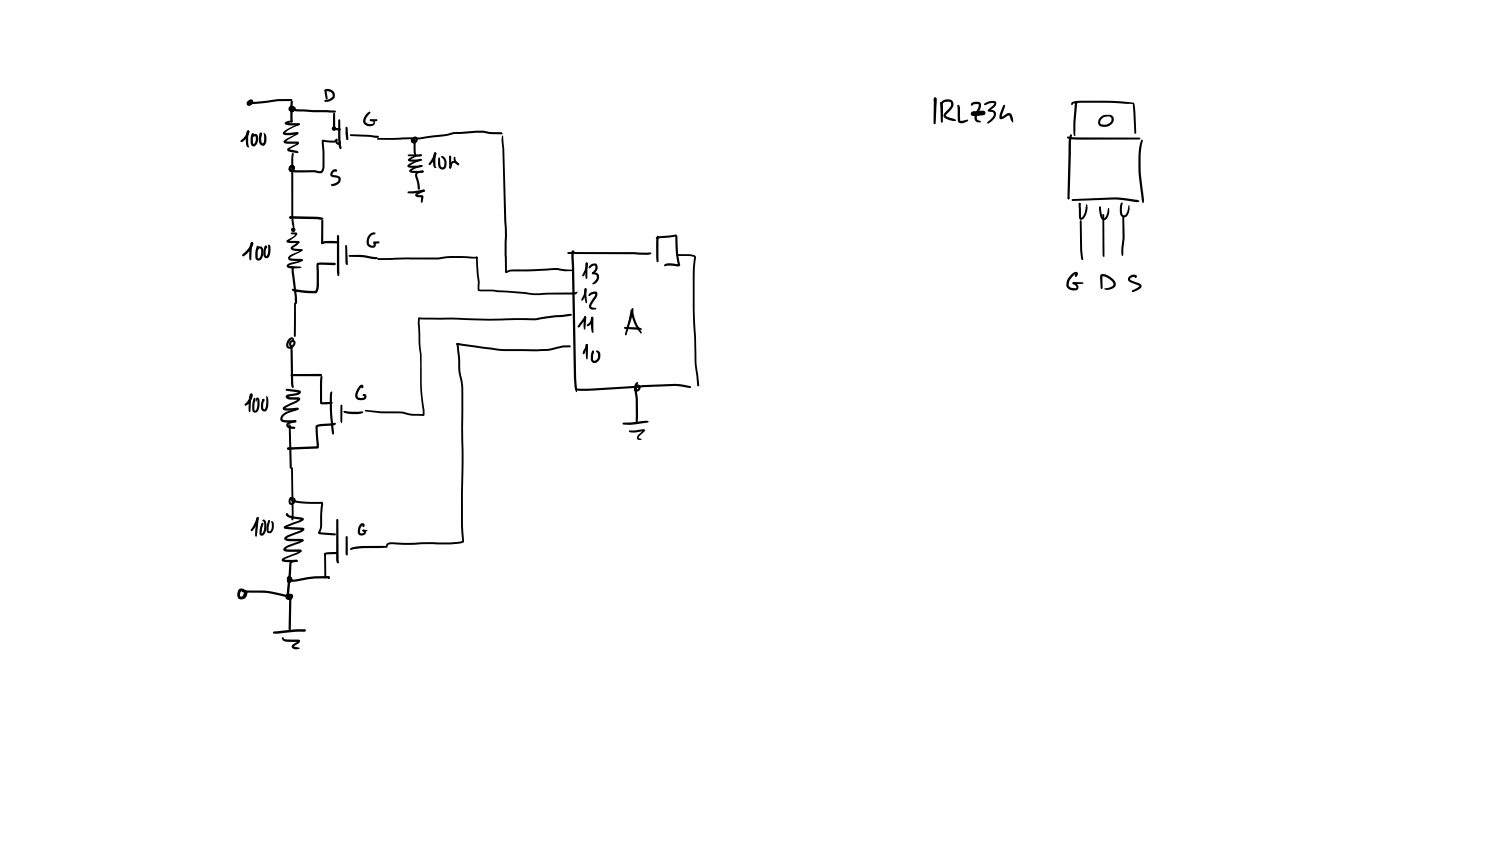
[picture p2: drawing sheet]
<svg xmlns="http://www.w3.org/2000/svg" width="449mm" height="254mm" viewBox="0 0 449 254" stroke-linecap="round" stroke-linejoin="round" font-family="sans-serif">
<g fill="#000">
<path d="M74.2 39.2l.4-.1 .2 .4-.1 .2-.4 .1-.2-.3zM74.1 39.3l.3-.2 .4 .4-.4 1.4 .2 3a.29 .29 0 0 1-.2 .4 .29 .29 0 0 1-.3-.3l-.3-.8-.1-2.1zM74.2 30.4l.2-.1a.55 .55 0 0 1 .8 .5h-.5l-.1 .3 .5-.2 .2-.5-.3 .2 5.6-.5a22.3 22.3 0 0 1 6.7-.4l.4 .3-.3 .3h-4l-8.4 1-.4-.2-.2-.4 .1-.5 .5-.3a.81 .81 0 0 1 1 .5 .81 .81 0 0 1-.5 1l-.4 .3a.76 .76 0 0 1-1-.3 .76 .76 0 0 1 .1-1zM85.5 36.7l2-.6 .3 .3-.2 .3-1.6 .4-.1-.3 3.7 .1 .3 .4-.3 .3h-3l-1-.3zM86.9 31.9l.6-.2 .6 .3 .3 .4-.1 .7a.72 .72 0 0 1-1 .6 .72 .72 0 0 1-.3-1.1l.4-.4 .3 .1-.1 .8 .2-.5-.4-.2-.2 .4 .3 .1 .7-.3h-.4l.1-.1 1.1 .2 4.9 .3 6.6 .1 .3 .4-.3 .3-10.2-.4a3.9 3.9 0 0 1-3-.5 .68 .68 0 0 1 .4-.9 .68 .68 0 0 1 .9 .3 .68 .68 0 0 1-.3 .9 .99 .99 0 0 1-1.4 .2 .99 .99 0 0 1 0-1.5zM87.3 30.3h.5v.2v5.9l-.3 .3-.4-.3v-1v-3.7zM89.4 37h.4v.5h-.4zM85.1 39.5l1.2-.9 3.3-1.6 .3 .3-.1 .2-2.8 1.2-1.6 1.3v-.2l3.7-.2a.46 .46 0 0 1 .4 .5 .46 .46 0 0 1-.5 .4l-3.4 2.1v-.3l3.9 .3 .2 .3-.2 .4-2.8 1.6 2.6 .4 .2 .5-2.8-.3a.57 .57 0 0 1-.5-.5 .57 .57 0 0 1 .3-.6l2.7-1.5 .1 .2h-3.5a.61 .61 0 0 1-.8-.5 .61 .61 0 0 1 .6-.7l3.4-2 .2 .3-1.9 .3h-1.8l-.6-.4zM97.6 26.9l.5-.1v.4h-.4zM97.7 26.8l.5 .2-.3 .3-.3-.3zM97.8 26.8a1.91 1.91 0 0 1 2.6 1.3 1.91 1.91 0 0 1-1.7 2.3l-1.3 .1v-.5l.6-.1a1.58 1.58 0 0 0 1.8-1.1l-.3-.9-.6-.4-1.2-.3zM97.4 26.9l.2-.1 .3 .3 .4 2.4-.3 .3-.3-.3z"/>
<path d="M99.9 38.4h1.7a.38 .38 0 0 1 .6 .2 .38 .38 0 0 1-.3 .5l-1.8-.2zM100.1 33.8l.2-.1 .2 .4 .1 4-.4 .3-.3-.3zM101.5 35.8h.2l.3 .3 .4 8.5a.9 .9 0 0 1-.8-1.1zM103.7 38.1l.3-.1 .3 .3 .2 3.4-.3 .4-.4-.3-.1-1.4zM110.1 34l.7-.5 .3 .3-1.3 1.8-.1 1.1a1.39 1.39 0 0 0 2.4 0l-.4-.3-.7-.1v-.4h.7l.6 .4 .2 .4-.2 .6a1.95 1.95 0 0 1-2.1 .4 1.95 1.95 0 0 1-1.2-1.8l.4-1zM111 35.9l1.9-.2 .3 .3-.4 .4-1.6-.1zM280.2 29.3h.6l.1 .3-.1 1.5-.3 .4-.3-.4zM280.2 29.3h.6l.1 .3-.2 7.3-.4 .3-.3-.3zM282 30.7h.6v.4l-.5 .1zM282.6 30.4a1.99 1.99 0 0 1 3.4 .8l-.4 1.2-1.9 2.3 2.8 1.1 .2 .4-.9 .1-2.3-.8a1.01 1.01 0 0 1 0-1.8l.6-.6a2.06 2.06 0 0 0 1.2-2.1 .84 .84 0 0 0-1.3-.5l-.8 .2-.4 .5-.2 3.5 .1 1.8-.2 .2-.3-.2v-4.9zM282.1 30.7l.2-.1a1.88 1.88 0 0 1 .6 2l-.1 3.9-.3 .2-.3-.2zM287.2 31.5l.3-.1a2.87 2.87 0 0 1 .5 2.5l.1 2.3 2.1-.3 .2 .2-1 .7-.8 .2a.96 .96 0 0 1-1.3-1z"/>
<path d="M291.4 30.9a1.79 1.79 0 0 1 2.8 .4l-.1 1.1-1.1 2.9 .2 .6 1.1 .6a1.38 1.38 0 0 1-1.7-.2 1.38 1.38 0 0 1-.2-1.7l1.1-2.4 .1-.9h-1.7l-.4 .5a.54 .54 0 0 1-.1-.9zM291.8 33.9l2.5 .2-.9 .3h-1.4l-.3-.3zM295.3 31l.8-.4a2.33 2.33 0 0 1 2.7 .1v.6l-.4 .7-1.6 1.3-.1-.4 .9 .1a1.47 1.47 0 0 1 1.2 1.2 1.47 1.47 0 0 1-.7 1.5l-1.7 1.4-.3-.2 .1-.3a4.1 4.1 0 0 0 1.9-2.1l-.2-.8-1.4-.3-.2-.2 1.6-1.7 .4-.5h-1.3l-1.5 .6-.3-.3zM300.9 31.6l.3-.2 .3 .4-1.1 3.5-.1-.2 1.6-1a1.04 1.04 0 0 1 1.7 .7l.3 .9-.1 1-.5-.6-.6-1.5-1.6 .9a.79 .79 0 0 1-1.2 .2 .79 .79 0 0 1-.1-1.2zM321.5 30.7l1.8-.5h4.5a80.2 80.2 0 0 1 12.1 .6l.4 .5 .3 2.4 .2 6.2-.3 .2-.2-.2-.5-8.7-6.7-.4h-8.8l-2.1 .2-.7 .5-.2-.2zM322.6 30.5l.2-.2 .3 .3-.5 5.9v4.1l-.2 .2-.4-.7v-3.1zM330.2 35.1l1.3-.7 .9 .1 .2 .2-.2 .2-.9 .1a1.44 1.44 0 0 0-1.3 2.2 2.1 2.1 0 0 0 3.2-1.7l-.4-.4a.49 .49 0 0 1-.6-.7 1.59 1.59 0 0 1 1.7 1.3 1.59 1.59 0 0 1-1.1 1.8 2.35 2.35 0 0 1-3.5-.3 1.99 1.99 0 0 1 .7-2.1zM74.2 39.2h.5a3.8 3.8 0 0 1-2.1 3.4l-.5-.3 .4-.4a3.8 3.8 0 0 0 1.6-2.4zM75.5 40.1l.3-.2 .3 .3-.2 1.4v1.3l.2 .3a2.17 2.17 0 0 0 .6-2.2l-.2-.3-.3 .5a.68 .68 0 0 1 .4-1.1 .68 .68 0 0 1 .8 .8 2.11 2.11 0 0 1-1.5 3l-.5-.4-.2-.7v-1.6zM78 39.8l.5 .1 .1 .2-.2 .8-.3 .2-.3-.2zM77.9 40l.6-.1v.8a2.31 2.31 0 0 0 .1 2.1l.3 .2 .3-.6v-1.9a.29 .29 0 0 1-.1-.5 .29 .29 0 0 1 .5 .2l.3 .8v1.3a1.17 1.17 0 0 1-1.2 1.4 1.17 1.17 0 0 1-1-1.6zM86.9 49.8l.5-.2 .6 .1a.98 .98 0 0 1 .2 1.6 .98 .98 0 0 1-1.6-.4 .98 .98 0 0 1 .4-1.2 .98 .98 0 0 1 1.3 .2l-.3 .3h-.5l-.2 .7h.4l.2-.4-.4-.3-.3 .5 .8 .3h6.3l1.9 .3 .5-1.3-.1-8 3.6 .2 .4-.1 .1-.4h.4v.7l-.8 .4-3.4-.3 .2-.2 .2 4.2v3.7l-.4 1.2a1.17 1.17 0 0 1-1.5 .5l-1.1-.2h-5.5a1.78 1.78 0 0 1-2.3-.9z"/>
<path d="M87.6 45.9h.4l.1 .2-.1 18.8 .3 3.5-.2 .2-.4-1.1-.3-2.6v-16.7zM99.6 51.2a.8 .8 0 0 1 .8-.5 .8 .8 0 0 1 .7 .7l-.5 .1-.1-.5 .1 .4-.5 .3-.4 .7 1.6 .3a1.37 1.37 0 0 1 1 1.4 1.37 1.37 0 0 1-1.1 1.3 1.71 1.71 0 0 1-1.8 .4l-.1-.5 1.7-.6 .5-1-.3-.4-1.8-.4a1.1 1.1 0 0 1 .2-1.7zM100.6 41.8l.5-.1 .3 1.1 .2 .1 .2-.4a.45 .45 0 0 1 .5 .4 .45 .45 0 0 1-.4 .5h-.6l-.5-.3zM105 40.3l7.4 .4a.97 .97 0 0 1 1.3 .3v.1a2.26 2.26 0 0 1-2.4 0l-6.1-.3zM113.3 41.5l12.4-.3 8-1a11.1 11.1 0 0 1 4.5-.6l6.7-.4 2.3 .4 3.2 .1 .4 .3-.4 .3-3.5-.1-2.2-.4-6.4 .4a10.8 10.8 0 0 0-4.6 .6l-8 1-12.2 .1-.3-.2zM113.3 41.5l.4 .1-.4 .3zM122.3 57.5l4.7-.6 .4 .3-.3 .3-3.1 .5h-1.5l-.2-.1zM122.4 46.4l3.7-.1 .5 .3-.6 .3h-3.4zM123.4 41.6a.54 .54 0 0 1 .6-.3 .54 .54 0 0 1 .5 .5l-.3 .5-.4-.6 .3 .3-.2 .2 .3 .2 .4-.2 .1-.4-.1-.2-.3 .1 .4 .5 .1 4.1-.3 .2-.3-.2-.1-1.1 .1-3a.77 .77 0 0 1-.2-1 .77 .77 0 0 1 1.1-.2 .77 .77 0 0 1 .2 1l-.5 .8-1 .1-.5-.5zM122.5 47.7l2-1 2-.4-.1 .5-1.8 .3-1.7 1-.1-.3h2.3a.9 .9 0 0 1 1.4 .1l-.3 .3a5.6 5.6 0 0 1-3.8-.1zM122.4 49.5l1.1-.8 2.7-1 .3 .2-.2 .3-1.9 .7-1.7 1v-.3l1.9 .1 1.9-.2 .3 .3-.3 .2a6.1 6.1 0 0 1-4.3-.1zM126.5 51.3l.3-.2 .3 .4-.3 .2z"/>
<path d="M126 47.7l.5 .2-.1 .2-.5-.1zM123 50.9l1-.7 2.5-.7 .3 .3-.3 .2-1.6 .4-1.6 .9v-.2h3.5l.3 .3-.3 .3-.8 .1h-2.4l-.8-.3zM124.8 51.7l1.3-.5 .7-.1 .3 .3-.3 .3-1.5 .3-.2 .7a8.9 8.9 0 0 1 .8 4.1l-.3 .1-.3-.3-.1-1.5-.7-2.3zM126.9 57h.4v.4h-.4zM124.7 58.1l2.4-1.2 .2 .1v.4l-2.2 1 1.8 .3-.3 2.1h-.2l-.2-.3 .2-1.5 .1 .2h-.8a.74 .74 0 0 1-.9-.2 .74 .74 0 0 1-.1-.9zM130.3 45.8h.5a3.1 3.1 0 0 1-1 2.8l-.7 .8h-.5v-.4l1.1-1.6zM130.3 45.8h.5v.5h-.5zM130.3 45.8l.2-.1 .4 .3-.3 2.5 .1 1.5 .2 .2a.63 .63 0 0 1-.8 0 .63 .63 0 0 1-.2-.8v-2.2zM131.5 47.3l.2-.1 .3 .3 .2 2.4 .3 .2h.5l.2-.4 .1-1.3-.3-.7-.7-.6 .1-.2a1.62 1.62 0 0 1 1.6 2l-.1 .9a1.28 1.28 0 0 1-1.6 1 1.28 1.28 0 0 1-.9-1.7zM135.5 48.5l.2-.2a1.84 1.84 0 0 1 1.9 .8l.1 .2-.2 .3-1.1-.7h-.5l-.6 1.5-.2 .1-.3-.4zM134.8 50h.3l.2 .5h-.3zM134.8 46.7h.2l.3 .3v3.2l-.3 .3-.3-.3z"/>
<path d="M136.1 47.2l.4-.1 .2 .9 .9 1.1 .1 .4h-.4l-.8-.8-.4-.6zM150.6 40.8l.2-.2 .1 .2 .3 3.6 .8 23.9 .1 13.3-.3-.3 1.7-.5 12.9-.4 5.7 .5 .1 .2-.1 .2h-2.6l-3.3-.3-6.1 .3-6.6 .1-1.6 .5-.4-.1-.1-13.5-.7-23.9-.3-2.3zM320.6 59.1l.2 .2-.3 .5-.2-.3zM320.1 41l3.8 .2 17.9 .1 .3 .3-.3 .2-18.8 .1-2.7-.4zM320.4 59.3l.4 .2-.2 .3-.3-.2zM320.9 40.5l.3-.3 .3 .4a17.2 17.2 0 0 0-.3 5.6l-.4 13.2-.3 .4-.3-.4 .3-13.2a14.6 14.6 0 0 1 .4-5.7zM321.5 59.8l12.7-.6a29.2 29.2 0 0 1 7.4 .9l.1 .3-.6 .2-6-.7-13.4 .4-.2-.1zM342.3 42l.4-.1a43.3 43.3 0 0 0 .3 16.6l.2 1.7-.2 .6-.2 .2-.1-.2a49.8 49.8 0 0 1-.7-17.8zM75.3 72.7l.6 .1a4.4 4.4 0 0 1-2.1 3.5l-.6 .5h-.5v-.5l.7-.6a4.4 4.4 0 0 0 1.8-2.7l.1 .1zM75.3 72.7l.3-.1 .4 .4-.5 1.7-.1 3.2-.2 .2-.5-.7 .1-2.4zM77 73.9l.3-.2 .3 .3-.3 2.5v.8l.4 .1a1.8 1.8 0 0 0 .6-1.7v-.9l-.4-.3a.27 .27 0 0 1-.4 .2 .27 .27 0 0 1-.1-.4 .87 .87 0 0 1 1.1-.3 .87 .87 0 0 1 .5 1 3.2 3.2 0 0 1-.9 3 1 1 0 0 1-1.1 0 1 1 0 0 1-.4-1.1v-1.4zM79.5 73.7a.41 .41 0 0 1 .6 .2 .41 .41 0 0 1-.2 .6l-.4-.3z"/>
<path d="M79.5 73.8l.2-.2 .4 .4-.3 .3 .2-.1-.3 1.1v1.1l.2 .4 .5-1v-2.2l.3-.3 .3 .2a4.7 4.7 0 0 1-.2 3.2 .93 .93 0 0 1-1.1 .7 .93 .93 0 0 1-.7-1.1l.1-1.4zM86.9 65l.4-.1 .1 .6h-.5zM87 64.9l8.3 .1 1.1 .2 .7 .4-.7 .3-9.3-.3-.3-.4zM87.3 69.8l1.5-.1 .4 .5-.7 .8-2.1 1.5v-.3l3.1 .1 .3 .3-.3 .3-3.1-.1a.44 .44 0 0 1-.4-.3 .44 .44 0 0 1 .1-.5l2-1.1 .5-.8 .2 .2h-1.3zM89.2 72.4h.5v.4h-.5zM87.4 74l2.1-1.7a.64 .64 0 0 1 .2 .6 .64 .64 0 0 1-.5 .5l-1.4 1a3.7 3.7 0 0 0 2.6 .3l.3 .3-.3 .3-2.3-.2a.73 .73 0 0 1-.8-.3 .73 .73 0 0 1 .1-.8zM90.2 74.8l.5 .1-.1 .3-.4-.1zM86.8 76.8l2.8-1.4 .8-.7 .2 .1v.5l-3 1.5-.6 .6 3.4 .3 .3 .1v.4l-3.6-.1a.76 .76 0 0 1-.7-.5 .76 .76 0 0 1 .4-.8zM86.2 79.3l.7-.4 3.8-1.1v.4l-.7 .4-3.4 1.1 3.4 .2 .4 .3-.1 .1-3.6 .1a.66 .66 0 0 1-.6-.3 .66 .66 0 0 1 .1-.8zM90.3 77.8l.5 .1-.1 .3-.5-.1zM96.4 72.7h.5l-.3-.1 .8-.3 2-.1 1.9 .1 .3 .4-.3 .3h-4.1a.52 .52 0 0 1-.9-.1zM96.5 65.9h.4l.1 .2v6.8l-.4 .3-.3-.3z"/>
<path d="M101.2 70.6h.4v.5h-.4zM101.2 70.6h.4l.1 .3 .1 11.1-.1 .7-.2 .1-.3-.1-.1-1.3zM103.6 73.5l.5 .2 .3 5.5-.3 .3-.5-.7zM104.6 76.6l4.5-.1 4 .6 .2 .3-.3 .3h-.7l-3.7-.6-3.8-.1zM110.8 70.3l.9-.6 .8 .1 .1 .4-.7 .2a2.12 2.12 0 0 0-.9 3l.9 .3 .2-.3a.62 .62 0 0 1 .2-1h1.3l.3 .3-.2 .3-1.3 .1 .2-.3 .1 .9a1.58 1.58 0 0 1-2 .4 1.58 1.58 0 0 1-.7-1.8l.3-1.2zM113.3 77.5l8.9-.3h9.1a43.7 43.7 0 0 1 11.4-.2 .32 .32 0 0 1 .5 0 .32 .32 0 0 1-.1 .5h-2.2a34 34 0 0 0-9.6 .3l-17.7 .2-.3-.2zM113.3 77.5l.6 .2-.5 .2zM142.8 77h.4v.4h-.4zM142.8 77h.2l.3 .3 .6 7.2-.1 2.5-.1-.2 4.2 .1 12.2 1.1 12.2-.3 .9-.3a.8 .8 0 0 1-.8 .9l-12.4 .2-7.5-.8-9-.4-.2-.4v-2.2l-.4-4.2zM170.3 75.7l19.9-.1 4.7 .1 .5 .3-.4 .3-.9 .1-23.6-.2-.3-.3zM171.5 75.2a.43 .43 0 0 1 .7 0 .43 .43 0 0 1-.1 .7l-.4-.3h.4l.7 37.8 .3 3.9-.1 .3-.5-.8-.4-3.4-.7-36.3zM175.9 78.8h.3l-.1 .5h-.3z"/>
<path d="M175.7 78.9l.3-.2 .3 .3-.1 4.4-.3 .3-.3-.8zM196.8 71.1l.9-.2 4.2-.4a.8 .8 0 0 1 1-.1 .8 .8 0 0 1 .3 .9l.2 4.7 .6 3.6-.5 .3-2.7-.3-1.2 .3a.46 .46 0 0 1-.3-.7 .46 .46 0 0 1 .7-.2l3.5 .2-.1 .3-.6-3.5-.2-5.1-5.3 .6-.3 .2-.3-.2zM197.1 70.7l.4 .1 .1 .2-.1 7.3-.3 .3-.3-.2-.1-1.4v-4.8zM203.1 76.3l3.7-.1 1.3 .3a.72 .72 0 0 1 .6 .9l-.3 2.8v3.4a166.1 166.1 0 0 0 .4 17.6l.1 7.5 .8 6.9-.3 .3-.3-.3-.7-6.5-.2-7.9a183.7 183.7 0 0 1-.4-19.4l.4-4.7-1.4-.3h-3.5zM323.6 60.9l.3-.1 .3 .3v4.2a1.81 1.81 0 0 0 1.2-1.6l.6-2.5a4.5 4.5 0 0 1-.5 3.7 1.08 1.08 0 0 1-1.7 .7zM324 66.1l.2-.1 .2 .3 .2 8.7 .3 2.7-.3 .3-.3-.5-.3-2.5zM329.8 61.9h.4v.2l.3 2.3 .6 1.1 .4-.2 .4-.8 .4-2 .2-.2 .2 .2v1.5l-.7 1.5a1.03 1.03 0 0 1-1.1 .5 1.03 1.03 0 0 1-.8-.9l-.4-2.2zM330.7 64.2l.5 .2 .1 12.4-.2 .3-.4-.7zM336.2 60.9l.3-.2 .3 .3-.3 2.6 .2 .7 .4 .2h.4l.5-.7 .6-2.3a3.4 3.4 0 0 1-.2 2.8l-.2 .3a1.3 1.3 0 0 1-1.6 .4 1.3 1.3 0 0 1-.7-1.6zM336.7 64.8l.2-.1 .3 .3 .1 6.1-.4 5.5-.2 .2a5.9 5.9 0 0 1-.1-4.1zM95.1 78.9l1.1-.2 4.2 .1 .3 .4-.3 .3h-4.9l.1-.3v1.7a18.6 18.6 0 0 1-.2 6.3l-.3 .6a15.4 15.4 0 0 1-6.9-.4 .44 .44 0 0 1-.5-.3 .44 .44 0 0 1 .2-.5l3.8 .5 3 .1-.2 .1 .2-.5a18.2 18.2 0 0 0 .3-5.8zM87.6 79.9l.2-.1 .3 .3 .9 8.7 .1 2-.3 .4-.3-.4-1-9.2z"/>
<path d="M88.3 90.8l.5 .2-.1 9.7-.3 .3-.3-.3zM125.5 95.3l13 .1a185.6 185.6 0 0 0 18.7 0l3.3 .1 6.1-1 4.6-.4 .4 .4-.4 .2-4.5 .4-6.3 1-13.6 .1-11.1-.4h-9l-1.2-.1zM175.2 95l.5-.1-.1 .8-1.8 2.4h-.4l-.1-.3zM175.4 86.5l.2-.1a1.75 1.75 0 0 1 0 2.1l-.7 1.5-.5 .1-.1-.3 .9-1.8zM175.8 78.8l.3-.1a2.62 2.62 0 0 1-.3 2.9l-.6 1.1-.5 .1-.1-.3 1-2.3zM175.3 94.9l.5 .1-.1 .4h-.5zM175.3 94.9h.4l.1 .3-.2 3.5-.3 .2-.2-.2-.1-1.1zM175.4 86.6l.2-.2 .3 .3 .2 4.1-.2 .2-.2-.2a9.3 9.3 0 0 1-.4-4.1zM177.4 95.1a.62 .62 0 0 1 .6 .4 .62 .62 0 0 1-.2 .7l-.8 1.2-.7 .4h-.2v-.5l.9-1zM176.8 88.1a2.03 2.03 0 0 1 2.3-.4v1.2l-1.6 2.4-.2 .6 1.6 .7-.2 .2-.9 .1a1.11 1.11 0 0 1-1.1-.7 1.11 1.11 0 0 1 .2-1.2l1.7-2.9-.9 .1-.9 .6-.3-.3zM177 79.6a1.23 1.23 0 0 1 1.2-.7 1.23 1.23 0 0 1 1 .9 2.27 2.27 0 0 1-1.2 2.4l-.4-.1-.1-.2 .4-.4a1.48 1.48 0 0 0 .6-1.9l-.8 .2-.9 .7-.2-.3zM177.4 95.1h.5l.1 .4v4l-.4 .3a10.1 10.1 0 0 1-.3-4.5z"/>
<path d="M177.6 81.7l1.4 .2a1.71 1.71 0 0 1-.1 2.8l-.8 .5-.5-.1a2.56 2.56 0 0 0 1.4-2.3l-.3-.4-1-.2zM177.6 81.7l.5 .1v.3l-.5-.1zM187.2 98.1l4.7 .1a.5 .5 0 0 1 .5 .2 .5 .5 0 0 1 .1 .5l-5.1-.3-.2-.3zM189.3 92.9l.4 .1-.1 .5-.4-.1zM189.3 93a.42 .42 0 0 1 .4 0 .42 .42 0 0 1 .2 .4l.1 .6a16.7 16.7 0 0 0 2.5 5.8l-.2 .2a12.8 12.8 0 0 1-3.1-6.6l.1 .1zM189.5 92.5h.4a11 11 0 0 1-1.2 5.3l-1 2.8-.2-.4zM321.9 84.6l2.9 .1 .2 .2-.2 .2-2.8 .1-.3-.3zM321.2 82.4l.3-.2a1.05 1.05 0 0 1 1.8-.2v.1a.99 .99 0 0 1-.8 .9l.1-1 .1 .2a4.2 4.2 0 0 0-2.2 3.3l.1 .2a1.81 1.81 0 0 0 2 .7l.3-.1-.1-.4-1-.8v-.4l.8 .2 .8 .7a.99 .99 0 0 1-.1 1.1 .99 .99 0 0 1-1 .4 2.06 2.06 0 0 1-2.2-.9 2.06 2.06 0 0 1 .1-2.4zM330.1 82.4a4 4 0 0 1 4.5 2.3v.2a1.56 1.56 0 0 1-1.6 1.9l-1.3 .1-.5-.3 1.9-.5 .9-.7a2.14 2.14 0 0 0-1.7-2l-.8-.4-1-.1 .1-.2 .1 3.7-.3 .2-.2-.2zM330.4 86.1l.3 .3-.3 .2-.2-.2zM330.1 82.8l.2-.1 .3 .3 .1 3.4-.3 .2-.3-.5zM338.6 83a1.51 1.51 0 0 1 2.4-.1l-.4 .5-.2-.1v-.5l.1 .3-1 .1-.5 .6 2.7 1.2a.83 .83 0 0 1 .7 .6 .83 .83 0 0 1-.3 .9l-1.9 1h-.6l.1-.4 2.1-1.3-2.1-.9a1.21 1.21 0 0 1-1.3-1.6z"/>
<path d="M76 119.5l.3-.2 .3 .3-.3 1.8v1.5l.2 .2 .3-.2 .3-.8 .1-2.4-.4 .8a.68 .68 0 0 1-.1-.9 .68 .68 0 0 1 .9-.2l.3 2a1.97 1.97 0 0 1-1.2 2.3 .89 .89 0 0 1-1-1.1v-1.5zM85.8 116.7l3.7 .3a.7 .7 0 0 1 .8 .7 .7 .7 0 0 1-.8 .7l-3.1 .6v-.1l.6 .2h2.4a.62 .62 0 0 1 .7 .6 .62 .62 0 0 1-.6 .7l-4.1 2.1v-.1l3.8-.1 .4 .3-.1 .2-3.6 .3a.72 .72 0 0 1-1-.3 .72 .72 0 0 1 .4-1l3.2-1.5 .9-.7 .1 .3-2.1-.1a1.16 1.16 0 0 1-1.6-1l.5-.5 2.5-.4 .8-.4 .1 .3-3.8-.6-.2-.3zM87.2 112.3l9.1-.2 .3 .4-.3 .3h-8.9l-.2-.1zM86.7 101.5a.78 .78 0 0 1 .9-.3 .78 .78 0 0 1 .6 .8l-.6-.2-.4 .1-.5 .8-.2 .8 .1 .4h.7l.5-.6 .2-.6h-.4l-.3 .5 .5 1.4 .3 11.4-.3 .3-.3-.2-.2-1.2-.2-10.2-.4-1.3 .1-.6a.99 .99 0 0 1 1.5-.7 .99 .99 0 0 1 0 1.6 1.3 1.3 0 0 1-1.8 .8 1.3 1.3 0 0 1-.5-1.9zM96.2 112.9l.3-.2 .2 .3-.1 7.9-.1-.3h3.1l.2 .2-.2 .3-2.7 .2-.8-.2-.1-6.2zM99.1 117.6l.3-.2 .3 .3-.1 5.9 .6 6.4-.2 .3-.4-.3-.6-5.6-.1-5.5zM107.9 115.7a.58 .58 0 0 1 .9-.2 .58 .58 0 0 1-.1 .9l-.3-.1v-.4l.1 .2a3.2 3.2 0 0 0-1.2 2.9l.5 .3h1.1l.4-.4-.4-.2v-.5l.6 .1a.92 .92 0 0 1 .4 .9 .92 .92 0 0 1-.8 .7 1.7 1.7 0 0 1-2.6-1.2l.3-1.4zM108.9 118.2h.3l.6 .3-.8 .3zM136.9 103l.4-.1a100.2 100.2 0 0 0 16.2 1.8h8.2a16.1 16.1 0 0 0 6.1-.9l3.1-.2 .3 .3-.3 .3h-1.9l-1.9 .4a15.8 15.8 0 0 1-5.6 .7h-3.2a73.5 73.5 0 0 1-17.8-1.4l-3.4-.4-.2-.1zM172.8 116.6l4.1-.1 15.9-1 9.6-.4 4.6 .7 .3 .3-.3 .3-4.6-.7-9.6 .4-14.8 1a13.7 13.7 0 0 1-5.2-.1zM175.8 103.2a.55 .55 0 0 1 .6 .4 .55 .55 0 0 1-.2 .6l-.8 1.8-.3 .3a1.07 1.07 0 0 1 0-1.4zM175.8 103.2h.4l.1 .3v3.8l-.2 .5-.3-.4z"/>
<path d="M177.7 105.3l.2-.1a.45 .45 0 0 1 .3 .4 .45 .45 0 0 1-.4 .4l-.2-.3zM177.6 105.2h.4l.1 .5h-.4zM177.6 105.3l.3-.1 .3 .3-.3 2.2 .4 .5 .7-.4 .4-.7-.1-1-.6-.8a.89 .89 0 0 1 1.1 .1 .89 .89 0 0 1 .3 .9v.8a1.6 1.6 0 0 1-.9 1.5 1.6 1.6 0 0 1-1.7-.1 3.3 3.3 0 0 1 0-3.1zM189.2 93.1l.3-.2 .2 .4-2 7.3-.2-.3 .8-2.6zM190.9 114.7l.2-.2 .3 .4-.5 .9v1l.4-.1 .2-.4v-.3h-.4a1.58 1.58 0 0 0 0 1.7 28.1 28.1 0 0 1 .2 8.6l-.3 .3-.3-.3a28.5 28.5 0 0 0-.3-8.5 1.96 1.96 0 0 1 .5-2.4h.1a1.07 1.07 0 0 1 1.2 1.1 1.07 1.07 0 0 1-1.4 .9 1.38 1.38 0 0 1-.4-2.1zM75.1 118.1a.64 .64 0 0 1 .8 .3 .64 .64 0 0 1-.2 .8 4.2 4.2 0 0 1-2.1 2.5l-.3-.4 .4-.4a3.8 3.8 0 0 0 1.4-2.5l.5 .1-.7 5.2-.3-.6v-2.8zM78.8 119.7l.5 .1-.1 .6h-.4zM78.8 119.7h.3l.1 .4-.3 .1zM78.7 119.7h.5v.5a2.67 2.67 0 0 0-.2 2.4h.5a5.9 5.9 0 0 0 .4-3.2v-.1a.29 .29 0 0 1 0-.5 .29 .29 0 0 1 .4 .3 5.7 5.7 0 0 1-.1 3.5 .98 .98 0 0 1-1.1 .8 .98 .98 0 0 1-.8-1.1l.1-1.5zM86.2 134.3h.5v.4l-.5 .1zM86.2 134.3l9-.5-.2 .3-.4-6.2a1.3 1.3 0 0 1 1.6-.7l4.2-.4 .4 .3-.7 .5-4.8 .4 .4 5.7-.3 .8-9 .3h-.2zM86.2 134.3h.4l.2 .5h-.5z"/>
<path d="M86.7 127.3l.2-.1 .3 .3 .3 12.8-.3 .3-.3-.3zM86.1 126.8l.7-.4 1.7-.4 .4 .3-.1 .3-1.7 .4-.6 .4 .4 .3 1.6 .4v.4l-1.8-.1a.91 .91 0 0 1-.8-.6 .91 .91 0 0 1 .2-1zM89 122.4l.5 .1v.3l-.6-.1zM84.7 124.3l1.4-.9 3.1-1.1 .3 .1a.47 .47 0 0 1-.5 .7l-2.7 .8a2.11 2.11 0 0 0-1.6 1.7l.2 .3 .7 .1h3l.3 .3-.3 .4h-.7l-3-.1a1.23 1.23 0 0 1-.9-1.1 1.23 1.23 0 0 1 .7-1.2zM102.2 121.4h.4l.1 .2v4.7l-.2 .6-.4-.6zM103.1 123.3l2.6 .2 3-.2 .3 .3a6.3 6.3 0 0 1-4.7 .4l-1.1-.2zM109.6 122.9l.3 .2-.3 .3-.2-.3zM125.4 95.4l.3-.2 .3 .3 .1 7 .3 3.8 .1 9.1 .8 7.7-.2 1.6a16.2 16.2 0 0 1-6.2-.6l-6.7-.2-4.5-.5-.3-.3 .3-.2 4.5 .5h6.3a13.8 13.8 0 0 0 5.1 .7l1.4 .1-.2 .1-.7-7-.1-11-.5-3.8zM186.8 126.8l7.1-.6 .7 .3-.2 .2-5.3 .7-2.1-.1-.3-.3zM188.7 129.1l4.6-.3 .1 .5-1.8 1.9v.2l.9 .3a.89 .89 0 0 1-1.4-.1 .89 .89 0 0 1 .5-1.3l1.4-1.3 .1 .3-2.1 .3a3.2 3.2 0 0 1-2.4-.3zM77.1 155.1a.53 .53 0 0 1 .5 .4 .53 .53 0 0 1-.2 .6l-.1 .3a6.4 6.4 0 0 1-1.8 2.9l-.3-.4 .8-1.3zM77 155.2l.5-.1 .1 .3-.5 5.3-.3 .2-.3-.2v-1.6z"/>
<path d="M78.8 155.9l.5-.1 .4 .6 .2 1.8a1.92 1.92 0 0 1-1.6 2.4l-.4-.4v-1.3l.5-2 .3-.2 .3 .4-.4 1.6-.1 1.3a1.04 1.04 0 0 0 .7-1.2l.1-1.7-.2-.8-.2 .1-.2-.2zM80.5 156.1l.2-.1 .3 .3-.4 1.6 .1 1.4a.69 .69 0 0 0 .8-.9v-1.5a.35 .35 0 0 1-.2-.4 .35 .35 0 0 1 .4-.3 .35 .35 0 0 1 .3 .4l.1 .4a3.1 3.1 0 0 1-.5 2.5 .94 .94 0 0 1-1.2 .3 .94 .94 0 0 1-.5-1.1zM85.2 157.9l5.5 .3a.62 .62 0 0 1 .6 .6 .62 .62 0 0 1-.6 .7l-4.2 1.6-.6 .5v-.2l4.7 .2 .4 .3v.4h-4.6a.78 .78 0 0 1-.9-.3 .78 .78 0 0 1 0-1l.8-.5 3.7-1.4 .7-.5 .1 .4-5.1-.4a.43 .43 0 0 1-.5-.2 .43 .43 0 0 1 0-.5zM85.8 154.1h.5v.4h-.5zM85.8 154.1l.3-.1 .7 .5 .8 .3 2.8 .4a.57 .57 0 0 1 .7 .4 .57 .57 0 0 1-.5 .7l-4.8 1.9-.4 .3-.2-.1v-.4l.5-.5 3.8-1.3 1.1-.6v.3l-3.2-.5a1.32 1.32 0 0 1-1.6-1.3zM87 149.2l.1-.1a.35 .35 0 0 1 .5 0 .35 .35 0 0 1-.2 .6l-.2-.2 .2 .1-.2 .7 .2 .6 .6-.5 .1-.6-.5-.2 .1-.1 .2 .3a11.5 11.5 0 0 0 5.6 .7h2.9a.73 .73 0 0 1 .6 .4 .73 .73 0 0 1-.1 .8l-.3 3.8a6.9 6.9 0 0 1-.7 4.4v-.3l4.6 .3 .3 .4-.6 .3-4.1-.3-.6-.3-.1-.5a6.9 6.9 0 0 0 .6-4.5l.3-4.1 .1 .2a23 23 0 0 1-8.8-.8 .66 .66 0 0 1-.4-1 .66 .66 0 0 1 1.1 0 1.16 1.16 0 0 1 0 1.7 1.16 1.16 0 0 1-1.7-.1 1.8 1.8 0 0 1 .4-1.7zM87.4 140.2l.5 .2 .2 13.6-.1 1.7-.3 .4-.3-.4zM100.9 155.7l.3-.1 .3 .3 .2 12.8-.3 .3-.4-.5-.2-.9zM108.1 157.2a.69 .69 0 0 1 1-.3 .69 .69 0 0 1 .1 1.1h-.4l-.1-.5-.4 .5-.3 1 .1 .9h.6l.4-.2 .1-.2-.5-.4a.55 .55 0 0 1 .9 0l.1 .9a1.34 1.34 0 0 1-1.9 .4 1.34 1.34 0 0 1-.4-1.8zM108.8 158.9l1.4 .2-1.3 .3-.2-.3zM71.7 176.7a1.36 1.36 0 0 1 1.8 .2 1.36 1.36 0 0 1 0 1.9 1.17 1.17 0 0 1-1.7 .6 1.17 1.17 0 0 1-.4-1.7 .96 .96 0 0 1 .6-1 .96 .96 0 0 1 1.2 .4l-.1-.1 6.7 .1 4.4 .9a2.48 2.48 0 0 1 2.1 .8l-.3 .3-5.6-1.2-7.3-.2-.8-.4-.3 1.2 .3 .4a1.04 1.04 0 0 0 .8-1.5l-.6-.3-.5 .2-.1 1.4 .3 .4a1.05 1.05 0 0 0 1.3-.7 .7 .7 0 0 1 .6-.8 1.69 1.69 0 0 1-.7 1.9 1.69 1.69 0 0 1-2-.2l-.2-1.3zM85.9 178.1l.3-.1a.36 .36 0 0 1 .4 .5 .36 .36 0 0 1-.6 .2h.4v.5l.5 .1 .4-.6h-.3l-.2 .5 .1-.5a.48 .48 0 0 1 .5 .4 .48 .48 0 0 1-.3 .5 .73 .73 0 0 1-1-.3 .73 .73 0 0 1 .4-1l.7-.2a1.07 1.07 0 0 1 .5 1.5 1.07 1.07 0 0 1-1.7 .2 1.13 1.13 0 0 1-.1-1.7z"/>
<path d="M86.4 172.9a.38 .38 0 0 1 .6 .1 .38 .38 0 0 1-.4 .5l-.1-.4 .3 .2-.1 .9 .4-.5-.1-.3h-.3l-.1 .2 .4 .2 2.1-.1a32.7 32.7 0 0 1 9.6-.9l.3 .2a.42 .42 0 0 1-.1 .5 .42 .42 0 0 1-.5 .1l-.1-.4 .3 .2a34.2 34.2 0 0 0-9.7 1h-1.6a.87 .87 0 0 1-1.2-.4 .87 .87 0 0 1 .6-1.2 .96 .96 0 0 1 1 1.3 .96 .96 0 0 1-1.6 .4v-.9zM86.9 178.7h.4l.1 .2-.2 9.8-.3 .3-.3-.5zM87.1 168.4l1.3-.5h.6l.3 .3-.3 .3-.9 .1-.6 .3-.8 9.7-.3 .4-.4-.4v-.9l.8-8.7zM84.7 167.6l4.3-1.9 1.1-.8a.5 .5 0 0 1 .3 .5 .5 .5 0 0 1-.5 .4l-4.3 1.8-.5 .4-.1-.2 4 .1 .3 .3-.3 .3h-3.8l-.7-.3zM85.2 164.2l1.2-.7 3-1.1 1.1-.6h.5a.74 .74 0 0 1-.8 1l-4.6 1.8 4.3 .2a.41 .41 0 0 1 .5 .2 .41 .41 0 0 1-.3 .5l-4.2-.1a.69 .69 0 0 1-.8-.3 .69 .69 0 0 1 .1-.9zM97.3 165.9l.9-.3 2.8-.1 .3 .3-.5 .4-3.1 .1v-.2l.2 7.1-.3 .3-.3-.3zM103.8 160.8l.2-.1 .3 .4v5.2l-.3 .3-.3-.6zM105.2 164.4l1.1-.4 2.6-.3h7.1l.3 .3-.3 .3-7.5 .1-3.2 .5-.3-.3zM136.9 103h.5l.1 .3 .4 3.5a28.6 28.6 0 0 0 1 8.5l.1 28a122.9 122.9 0 0 0 .2 18.7l-.1 .6a7.8 7.8 0 0 1-4 .7l-8.7-.1-5 .2-3.1-.2a2.12 2.12 0 0 0-1.9 .3l-.5 .5v-.7a1.59 1.59 0 0 1 1.9-.7l3.3 .2 8.3-.2 5.7 .1 3.5-.4v-.5a121.6 121.6 0 0 1-.2-18.6l-.1-27.8a27.6 27.6 0 0 1-.9-8.5zM82 189.5l6.8-.8h2.6l.3 .4-.3 .3-2.8 .1-5.4 .5-1.2-.1zM84.6 191.2l.2-.1 .5 .5 .4 .1 3.9 .1a.67 .67 0 0 1 .4 .7 .67 .67 0 0 1-.7 .6l-1.2 .7 1.9 .6-1.1 .3-.7-.1a.75 .75 0 0 1-.7-.5 .75 .75 0 0 1 .3-.8l1.6-1.1 .2 .3h-3.3a1.27 1.27 0 0 1-1.7-1.3zM90.9 189.1l.5-.3 .3 .3-.3 .2h-.4z"/>
<circle cx="322.8" cy="30.6" r=".32"/>
<circle cx="322.8" cy="30.7" r=".35"/>
<circle cx="75.6" cy="73" r=".37"/>
<circle cx="87.1" cy="65.2" r=".36"/>
<circle cx="323.9" cy="61.1" r=".31"/>
<circle cx="109.1" cy="118.5" r=".32"/>
<circle cx="176" cy="103.5" r=".33"/>
<circle cx="80.7" cy="156.3" r=".29"/>
<circle cx="86.1" cy="154.3" r=".33"/>
</g>
<g fill="#000">
<path d="M291.8 33.4l1.6-.1 .5 .2 .2 .5-.2 .5-.5 .2-1.5 .1z" fill-rule="evenodd"/>
<path d="M292.9 33.5l2-.3 .5 .2 .2 .5-.2 .4-.4 .3-1.6 .1-.5-.2-.2-.5z" fill-rule="evenodd"/>
<path d="M87.9 68.6l.2 .2-.2 .2-.2-.2z" fill-rule="evenodd"/>
<path d="M87.9 68.6l.2 .2-.2 .2-.2-.2z" fill-rule="evenodd"/>
<circle cx="100.2" cy="38.6" r=".71"/>
<circle cx="291.9" cy="34.1" r=".71"/>
<circle cx="88" cy="68.9" r=".71"/>
</g>
</svg>
